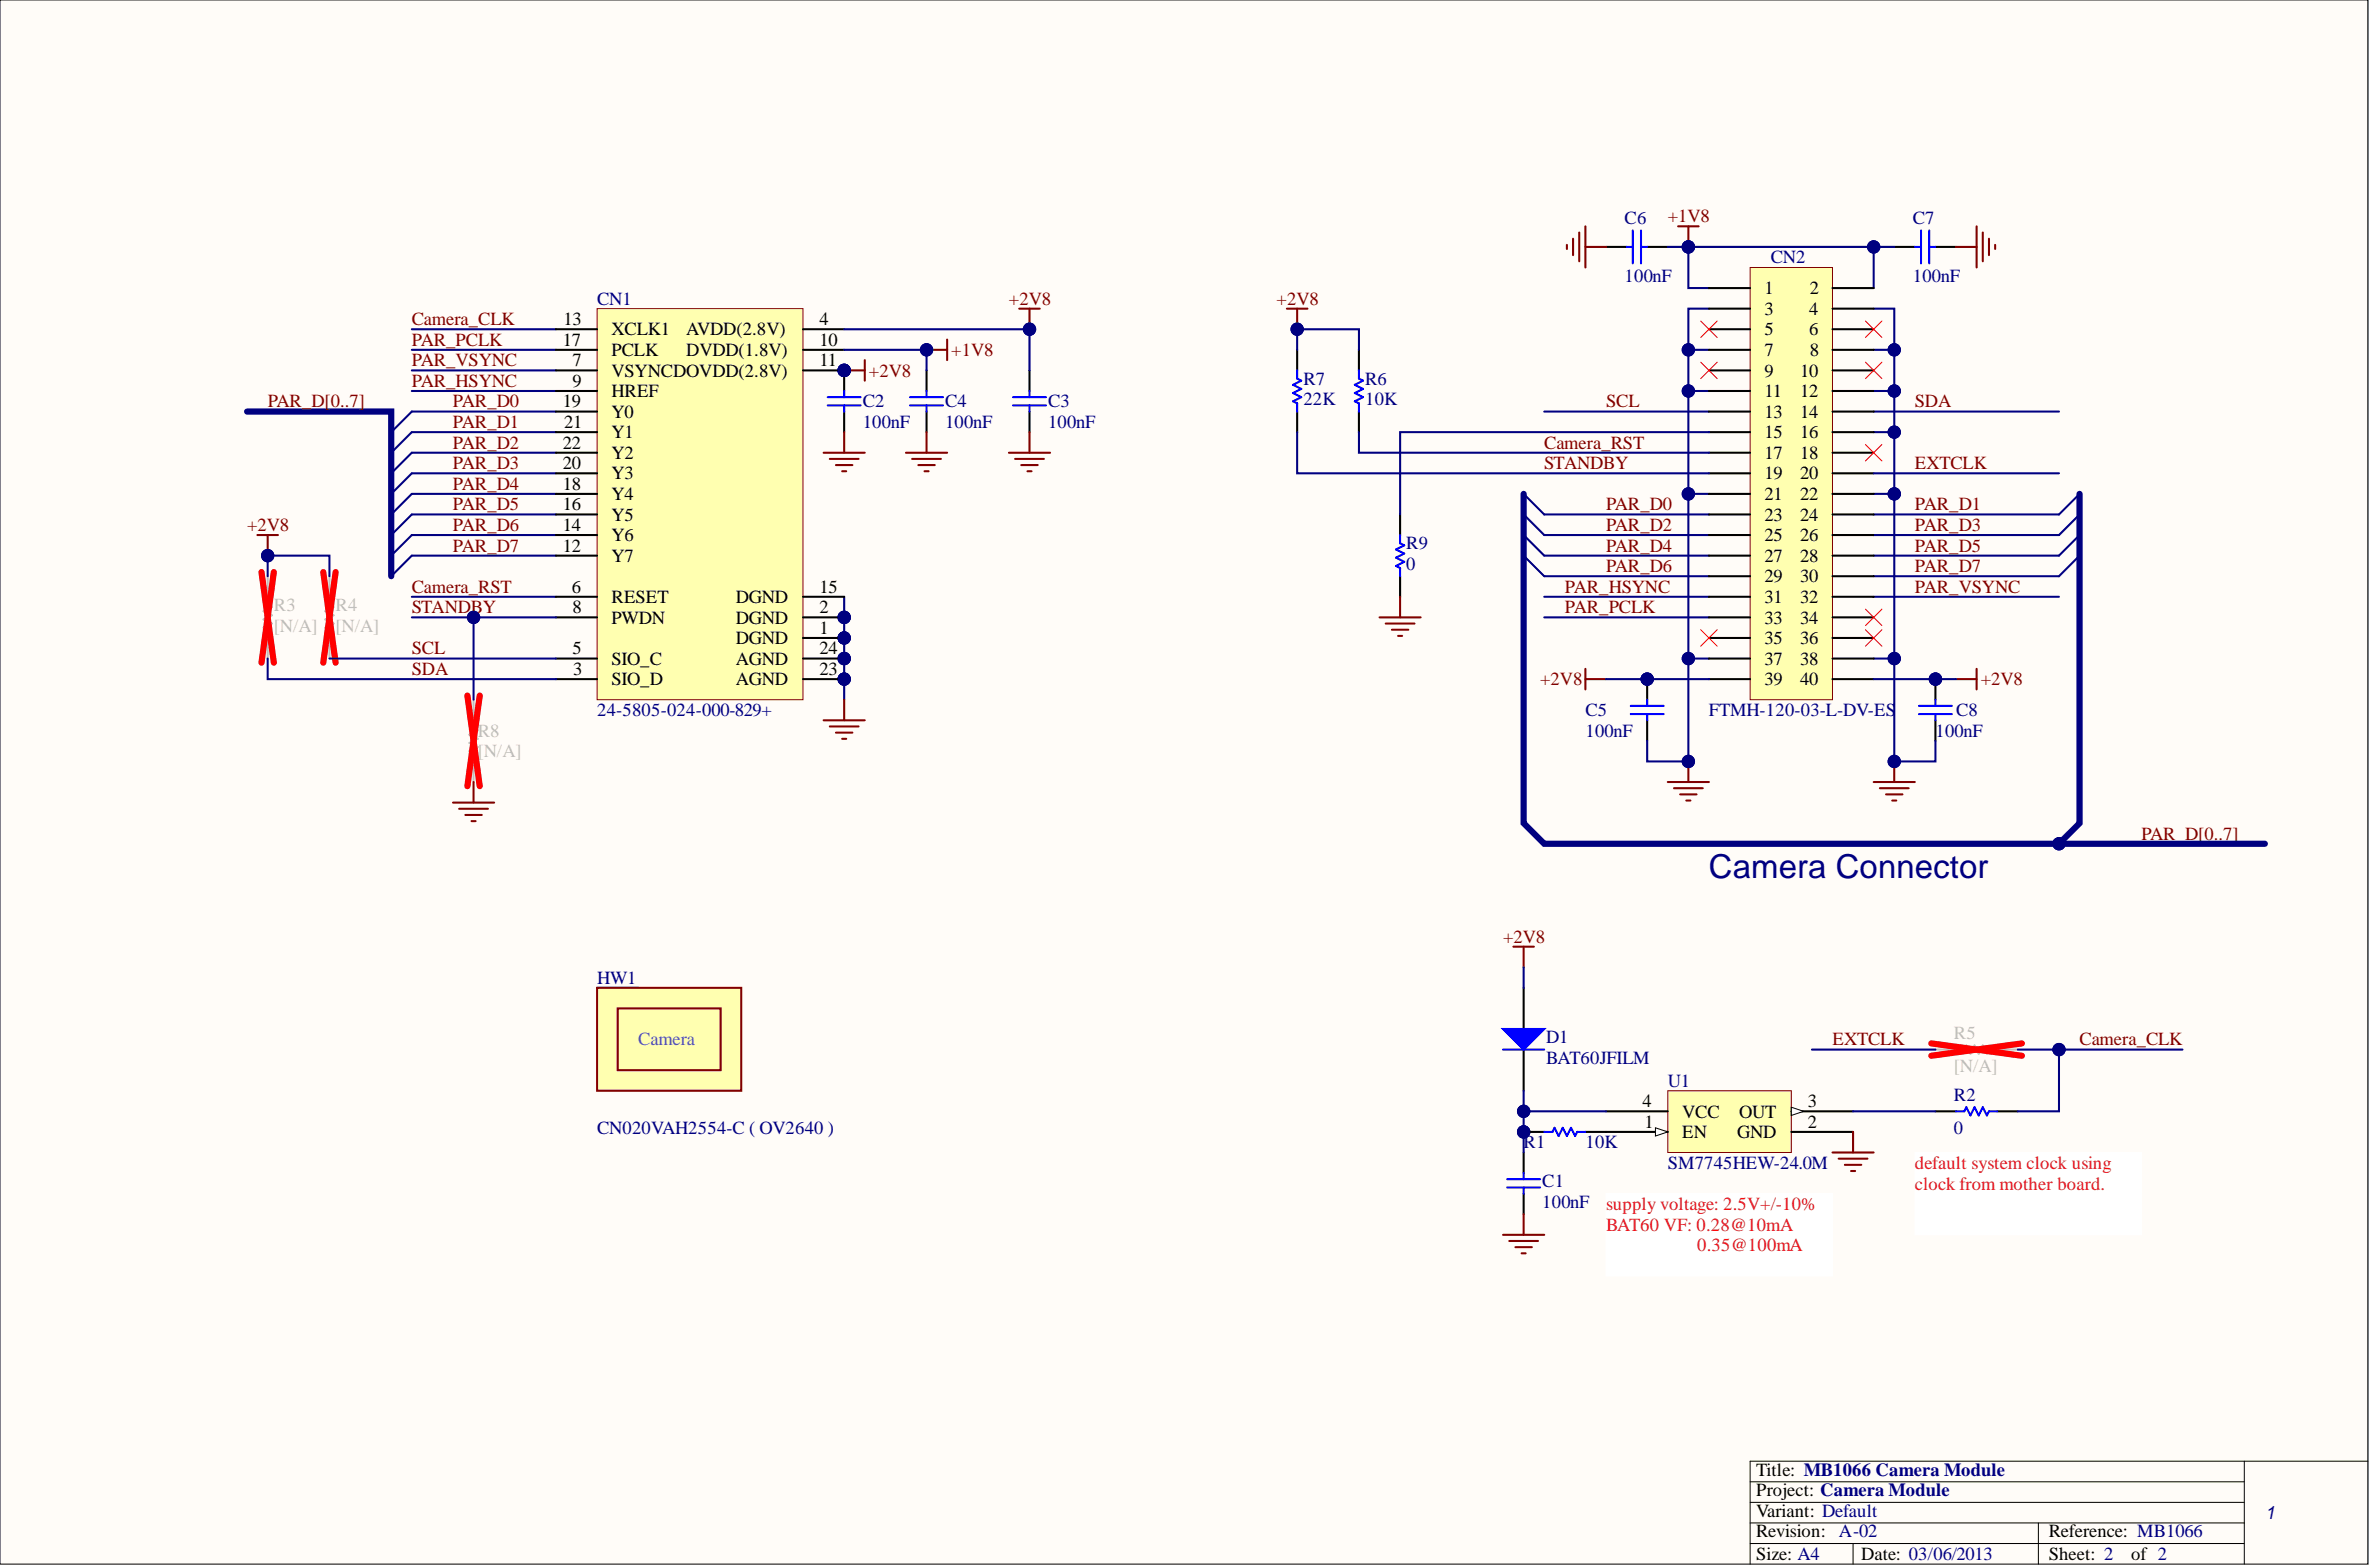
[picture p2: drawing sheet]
<svg xmlns="http://www.w3.org/2000/svg" width="292mm" height="193mm" viewBox="0 0 292 193" stroke-linecap="round" stroke-linejoin="round" font-family="sans-serif">
<defs><g id="words">
<text font-size="4.1" fill="#000080" x="210.5" y="108.1">Camera Connector</text>
<g font-size="2.3" fill="#000080">
<text x="200.1" y="27.6">C6</text>
<text x="235.7" y="27.6">C7</text>
<text x="200.1" y="34.7">100nF</text>
<text x="218.1" y="32.4">CN2</text>
<text x="235.7" y="34.7">100nF</text>
<text x="73.6" y="37.5">CN1</text>
<text x="160.6" y="47.4">R7</text>
<text x="168.2" y="47.4">R6</text>
<text x="106.3" y="50.2">C2</text>
<text x="106.3" y="52.7">100nF</text>
<text x="116.4" y="50.2">C4</text>
<text x="116.4" y="52.7">100nF</text>
<text x="129.1" y="50.2">C3</text>
<text x="129.1" y="52.7">100nF</text>
<text x="160.6" y="49.9">22K</text>
<text x="168.2" y="49.9">10K</text>
<text x="173.2" y="67.7">R9</text>
<text x="173.2" y="70.2">0</text>
<text x="73.6" y="88.2">24-5805-024-000-829+</text>
<text x="195.3" y="88.2">C5</text>
<text x="210.5" y="88.2">FTMH-120-03-L-DV-ES</text>
<text x="241" y="88.2">C8</text>
<text x="195.3" y="90.7">100nF</text>
<text x="238.4" y="90.7">100nF</text>
<text x="73.6" y="121.1">HW1</text>
<text x="190.5" y="128.5">D1</text>
<text x="190.5" y="131">BAT60JFILM</text>
<text x="205.5" y="133.8">U1</text>
<text x="240.7" y="135.6">R2</text>
<text x="73.6" y="139.6">CN020VAH2554-C ( OV2640 )</text>
<text x="187.7" y="141.4">R1</text>
<text x="195.3" y="141.4">10K</text>
<text x="205.5" y="144">SM7745HEW-24.0M</text>
<text x="240.7" y="139.6">0</text>
<text x="190" y="146.2">C1</text>
<text x="190" y="148.8">100nF</text>
<text x="279" y="187">1</text>
</g>
<g font-size="2.3" fill="#800000">
<text x="205.5" y="27.4">+1V8</text>
<text x="50.7" y="40">Camera_CLK</text>
<text x="124.3" y="37.5">+2V8</text>
<text x="157.3" y="37.5">+2V8</text>
<text x="50.7" y="47.6">PAR_HSYNC</text>
<text x="50.7" y="45.1">PAR_VSYNC</text>
<text x="50.7" y="42.6">PAR_PCLK</text>
<text x="107" y="46.4">+2V8</text>
<text x="117.2" y="43.8">+1V8</text>
<text x="33" y="50.2">PAR_D[0..7]</text>
<text x="55.8" y="50.2">PAR_D0</text>
<text x="55.8" y="52.7">PAR_D1</text>
<text x="197.9" y="50.2">SCL</text>
<text x="235.9" y="50.2">SDA</text>
<text x="55.8" y="55.2">PAR_D2</text>
<text x="55.8" y="57.8">PAR_D3</text>
<text x="190.2" y="55.2">Camera_RST</text>
<text x="190.2" y="57.8">STANDBY</text>
<text x="235.9" y="57.8">EXTCLK</text>
<text x="30.4" y="65.4">+2V8</text>
<text x="55.8" y="60.3">PAR_D4</text>
<text x="55.8" y="62.8">PAR_D5</text>
<text x="55.8" y="65.4">PAR_D6</text>
<text x="197.9" y="62.8">PAR_D0</text>
<text x="197.9" y="65.4">PAR_D2</text>
<text x="235.9" y="62.8">PAR_D1</text>
<text x="235.9" y="65.4">PAR_D3</text>
<text x="55.8" y="67.9">PAR_D7</text>
<text x="197.9" y="67.9">PAR_D4</text>
<text x="197.9" y="70.5">PAR_D6</text>
<text x="235.9" y="67.9">PAR_D5</text>
<text x="235.9" y="70.5">PAR_D7</text>
<text x="50.7" y="73">Camera_RST</text>
<text x="50.7" y="75.5">STANDBY</text>
<text x="192.8" y="73">PAR_HSYNC</text>
<text x="192.8" y="75.5">PAR_PCLK</text>
<text x="235.9" y="73">PAR_VSYNC</text>
<text x="50.7" y="80.6">SCL</text>
<text x="50.7" y="83.1">SDA</text>
<text x="189.7" y="84.4">+2V8</text>
<text x="244" y="84.4">+2V8</text>
<text x="263.8" y="103.4">PAR_D[0..7]</text>
<text x="185.2" y="116.1">+2V8</text>
<text x="225.8" y="128.7">EXTCLK</text>
<text x="256.2" y="128.7">Camera_CLK</text>
</g>
<g font-size="2.3">
<text x="69.4" y="40">13</text>
<text x="75.3" y="41.3">XCLK1</text>
<text x="84.6" y="41.3">AVDD(2.8V)</text>
<text x="101" y="40">4</text>
<text x="217.4" y="36.2">1</text>
<text x="217.4" y="38.8">3</text>
<text x="217.4" y="41.3">5</text>
<text x="222.9" y="38.8">4</text>
<text x="222.9" y="41.3">6</text>
<text x="223" y="36.2">2</text>
<text x="69.3" y="42.6">17</text>
<text x="70.5" y="45.1">7</text>
<text x="70.5" y="47.6">9</text>
<text x="75.3" y="46.4">VSYNCDOVDD(2.8V)</text>
<text x="75.3" y="43.8">PCLK</text>
<text x="84.6" y="43.8">DVDD(1.8V)</text>
<text x="101" y="42.6">10</text>
<text x="101" y="45.1">11</text>
<text x="217.4" y="43.8">7</text>
<text x="217.4" y="46.4">9</text>
<text x="221.8" y="46.4">10</text>
<text x="223" y="43.8">8</text>
<text x="69.3" y="50.2">19</text>
<text x="69.5" y="52.7">21</text>
<text x="75.3" y="48.9">HREF</text>
<text x="75.3" y="51.4">Y0</text>
<text x="75.3" y="54">Y1</text>
<text x="217.4" y="48.9">11</text>
<text x="217.4" y="51.4">13</text>
<text x="217.4" y="54">15</text>
<text x="221.8" y="48.9">12</text>
<text x="221.8" y="51.4">14</text>
<text x="221.8" y="54">16</text>
<text x="69.3" y="57.8">20</text>
<text x="69.3" y="55.2">22</text>
<text x="75.3" y="59">Y3</text>
<text x="75.3" y="56.5">Y2</text>
<text x="217.4" y="56.5">17</text>
<text x="217.4" y="59">19</text>
<text x="221.8" y="56.5">18</text>
<text x="221.8" y="59">20</text>
<text x="69.3" y="65.4">14</text>
<text x="69.3" y="62.8">16</text>
<text x="69.3" y="60.3">18</text>
<text x="75.3" y="64.1">Y5</text>
<text x="75.3" y="61.6">Y4</text>
<text x="217.4" y="61.6">21</text>
<text x="217.4" y="64.1">23</text>
<text x="221.8" y="61.6">22</text>
<text x="221.8" y="64.1">24</text>
<text x="69.3" y="67.9">12</text>
<text x="75.3" y="69.2">Y7</text>
<text x="75.3" y="66.6">Y6</text>
<text x="217.4" y="66.6">25</text>
<text x="217.4" y="69.2">27</text>
<text x="217.4" y="71.7">29</text>
<text x="221.8" y="66.6">26</text>
<text x="221.8" y="69.2">28</text>
<text x="221.8" y="71.7">30</text>
<text x="70.4" y="73">6</text>
<text x="70.5" y="75.5">8</text>
<text x="75.3" y="74.3">RESET</text>
<text x="75.3" y="76.8">PWDN</text>
<text x="90.6" y="76.8">DGND</text>
<text x="90.6" y="74.3">DGND</text>
<text x="101" y="75.5">2</text>
<text x="101" y="73">15</text>
<text x="217.4" y="74.3">31</text>
<text x="217.4" y="76.8">33</text>
<text x="221.8" y="74.3">32</text>
<text x="221.8" y="76.8">34</text>
<text x="70.5" y="80.6">5</text>
<text x="70.6" y="83.1">3</text>
<text x="75.3" y="81.9">SIO_C</text>
<text x="90.6" y="79.3">DGND</text>
<text x="90.6" y="81.9">AGND</text>
<text x="101" y="78.1">1</text>
<text x="101" y="83.1">23</text>
<text x="101" y="80.6">24</text>
<text x="217.4" y="79.3">35</text>
<text x="217.4" y="81.9">37</text>
<text x="221.8" y="79.3">36</text>
<text x="221.8" y="81.9">38</text>
<text x="75.3" y="84.4">SIO_D</text>
<text x="90.6" y="84.4">AGND</text>
<text x="217.4" y="84.4">39</text>
<text x="221.8" y="84.4">40</text>
<text x="202.3" y="136.3">4</text>
<text x="207.2" y="137.6">VCC</text>
<text x="214.3" y="137.6">OUT</text>
<text x="222.7" y="136.3">3</text>
<text x="202.6" y="138.9">1</text>
<text x="207.2" y="140.1">EN</text>
<text x="214" y="140.1">GND</text>
<text x="222.7" y="138.9">2</text>
<text x="216.4" y="181.7">Title: MB1066 Camera Module</text>
<text x="216.4" y="184.3">Project: Camera Module</text>
<text x="216.4" y="189.3">Revision: A-02</text>
<text x="216.4" y="186.8">Variant: Default</text>
<text x="252.4" y="189.3">Reference: MB1066</text>
<text x="216.4" y="192.1">Size: A4</text>
<text x="229.3" y="192.1">Date: 03/06/2013</text>
<text x="252.4" y="192.1">Sheet: 2</text>
<text x="262.5" y="192.1">of 2</text>
</g>
<g font-size="2.3" fill="#bfbebc">
<text x="33.7" y="75.3">R3</text>
<text x="33.7" y="77.8">[N/A]</text>
<text x="41.3" y="75.3">R4</text>
<text x="41.3" y="77.8">[N/A]</text>
<text x="58.8" y="90.7">R8</text>
<text x="58.8" y="93.3">[N/A]</text>
<text x="240.7" y="128">R5</text>
<text x="240.7" y="132">[N/A]</text>
</g>
<text font-size="2.3" fill="#009cca" x="78.6" y="128.7">Camera</text>
<g font-size="2.3" fill="#ee0e22">
<text x="235.9" y="144">default system clock using</text>
<text x="197.9" y="149">supply voltage: 2.5V+/-10%</text>
<text x="235.9" y="146.5">clock from mother board.</text>
<text x="197.9" y="151.6">BAT60 VF: 0.28@10mA</text>
<text x="209.1" y="154.1">0.35@100mA</text>
</g>
</g></defs>
<path d="M0 0h291.7v192.6h-291.7z" fill-rule="evenodd" fill="#fffcf8"/>
<path d="M0 0h291.7v192.6h-291.7z" fill="none" stroke="#000" stroke-width=".12"/>
<path d="M0 0h291.7v192.6h-291.7z" fill-rule="evenodd" fill="#fffcf8"/>
<path d="M0 0h291.7v192.6h-291.7zM276.5 179.9v12.7M291.7 179.9h-76.1v12.7M215.6 182.5h60.9M215.6 185h60.9M215.6 190.1h60.9M215.6 187.5h60.9M228.3 190.1v2.5M251.1 187.5v5.1" fill="none" stroke="#000" stroke-width=".12"/>
<path d="M208 48.1h2.5" fill="none" stroke="#000080" stroke-width=".25"/>
<circle cx="208" cy="48.1" r=".76" fill="#000080"/>
<circle cx="208" cy="48.1" r=".76" fill="none" stroke="#000080" stroke-width=".12"/>
<path d="M208 60.8h2.5" fill="none" stroke="#000080" stroke-width=".25"/>
<circle cx="208" cy="60.8" r=".76" fill="#000080"/>
<circle cx="208" cy="60.8" r=".76" fill="none" stroke="#000080" stroke-width=".12"/>
<path d="M208 81.1h2.5" fill="none" stroke="#000080" stroke-width=".25"/>
<circle cx="208" cy="81.1" r=".76" fill="#000080"/>
<circle cx="208" cy="81.1" r=".76" fill="none" stroke="#000080" stroke-width=".12"/>
<path d="M195.3 82.4v2.5M195.3 83.6h2.6M230.8 96.3h5.1M231.6 97.1h3.5M232.4 97.8h2M233.1 98.6h.5M233.4 93.8v2.5" fill="none" stroke="#800000" stroke-width=".25"/>
<path d="M230.8 63.4h22.9M230.8 65.9h22.9M230.8 68.4h22.9M230.8 71h22.9M230.8 73.5h22.9" fill="none" stroke="#000080" stroke-width=".25"/>
<circle cx="233.4" cy="93.8" r=".76" fill="#000080"/>
<circle cx="233.4" cy="93.8" r=".76" fill="none" stroke="#000080" stroke-width=".12"/>
<path d="M230.8 43.1h2.6" fill="none" stroke="#000080" stroke-width=".25"/>
<circle cx="233.4" cy="43.1" r=".76" fill="#000080"/>
<circle cx="233.4" cy="43.1" r=".76" fill="none" stroke="#000080" stroke-width=".12"/>
<path d="M230.8 48.1h2.6" fill="none" stroke="#000080" stroke-width=".25"/>
<circle cx="233.4" cy="48.1" r=".76" fill="#000080"/>
<circle cx="233.4" cy="48.1" r=".76" fill="none" stroke="#000080" stroke-width=".12"/>
<path d="M230.8 53.2h2.6" fill="none" stroke="#000080" stroke-width=".25"/>
<circle cx="233.4" cy="53.2" r=".76" fill="#000080"/>
<circle cx="233.4" cy="53.2" r=".76" fill="none" stroke="#000080" stroke-width=".12"/>
<path d="M230.8 60.8h2.6" fill="none" stroke="#000080" stroke-width=".25"/>
<circle cx="233.4" cy="60.8" r=".76" fill="#000080"/>
<circle cx="233.4" cy="60.8" r=".76" fill="none" stroke="#000080" stroke-width=".12"/>
<path d="M230.8 81.1h2.6" fill="none" stroke="#000080" stroke-width=".25"/>
<circle cx="233.4" cy="81.1" r=".76" fill="#000080"/>
<circle cx="233.4" cy="81.1" r=".76" fill="none" stroke="#000080" stroke-width=".12"/>
<path d="M241 83.6h2.5M243.5 82.4v2.5" fill="none" stroke="#800000" stroke-width=".25"/>
<path d="M187.7 60.8l2.5 2.6M187.7 63.4l2.5 2.5M187.7 65.9l2.5 2.5M187.7 68.4l2.5 2.6" fill="none" stroke="#000080" stroke-width=".25"/>
<circle cx="202.9" cy="83.6" r=".76" fill="#000080"/>
<circle cx="202.9" cy="83.6" r=".76" fill="none" stroke="#000080" stroke-width=".12"/>
<path d="M202.9 83.6v2.6" fill="none" stroke="#000" stroke-width=".25"/>
<circle cx="202.9" cy="83.6" r=".76" fill="#000080"/>
<circle cx="202.9" cy="83.6" r=".76" fill="none" stroke="#000080" stroke-width=".12"/>
<path d="M202.9 88.7v2.5" fill="none" stroke="#000" stroke-width=".25"/>
<path d="M200.9 87.9h4.1M200.9 86.9h4.1M202.9 86.2v.7M202.9 87.9v.8" fill="none" stroke="#00f" stroke-width=".25"/>
<circle cx="238.4" cy="83.6" r=".76" fill="#000080"/>
<circle cx="238.4" cy="83.6" r=".76" fill="none" stroke="#000080" stroke-width=".12"/>
<path d="M238.4 83.6v2.6" fill="none" stroke="#000" stroke-width=".25"/>
<circle cx="238.4" cy="83.6" r=".76" fill="#000080"/>
<circle cx="238.4" cy="83.6" r=".76" fill="none" stroke="#000080" stroke-width=".12"/>
<path d="M238.4 88.7v2.5" fill="none" stroke="#000" stroke-width=".25"/>
<path d="M236.4 87.9h4.1M236.4 86.9h4.1M238.4 86.2v.7M238.4 87.9v.8" fill="none" stroke="#00f" stroke-width=".25"/>
<path d="M210.5 38h-2.5v55.8h-5.1v-2.6" fill="none" stroke="#000080" stroke-width=".25"/>
<circle cx="208" cy="93.8" r=".76" fill="#000080"/>
<circle cx="208" cy="93.8" r=".76" fill="none" stroke="#000080" stroke-width=".12"/>
<circle cx="208" cy="81.1" r=".76" fill="#000080"/>
<circle cx="208" cy="81.1" r=".76" fill="none" stroke="#000080" stroke-width=".12"/>
<circle cx="208" cy="60.8" r=".76" fill="#000080"/>
<circle cx="208" cy="60.8" r=".76" fill="none" stroke="#000080" stroke-width=".12"/>
<circle cx="208" cy="48.1" r=".76" fill="#000080"/>
<circle cx="208" cy="48.1" r=".76" fill="none" stroke="#000080" stroke-width=".12"/>
<circle cx="208" cy="43.1" r=".76" fill="#000080"/>
<circle cx="208" cy="43.1" r=".76" fill="none" stroke="#000080" stroke-width=".12"/>
<path d="M230.8 38h2.6v55.8h5v-2.6" fill="none" stroke="#000080" stroke-width=".25"/>
<circle cx="233.4" cy="93.8" r=".76" fill="#000080"/>
<circle cx="233.4" cy="93.8" r=".76" fill="none" stroke="#000080" stroke-width=".12"/>
<circle cx="233.4" cy="81.1" r=".76" fill="#000080"/>
<circle cx="233.4" cy="81.1" r=".76" fill="none" stroke="#000080" stroke-width=".12"/>
<circle cx="233.4" cy="60.8" r=".76" fill="#000080"/>
<circle cx="233.4" cy="60.8" r=".76" fill="none" stroke="#000080" stroke-width=".12"/>
<circle cx="233.4" cy="53.2" r=".76" fill="#000080"/>
<circle cx="233.4" cy="53.2" r=".76" fill="none" stroke="#000080" stroke-width=".12"/>
<circle cx="233.4" cy="48.1" r=".76" fill="#000080"/>
<circle cx="233.4" cy="48.1" r=".76" fill="none" stroke="#000080" stroke-width=".12"/>
<circle cx="233.4" cy="43.1" r=".76" fill="#000080"/>
<circle cx="233.4" cy="43.1" r=".76" fill="none" stroke="#000080" stroke-width=".12"/>
<path d="M197.9 30.4h2.5M202.9 30.4h2.6M233.4 30.4h2.5M238.4 30.4h2.6" fill="none" stroke="#000" stroke-width=".25"/>
<path d="M200.4 30.4h.8M201.2 28.4v4M202.2 28.4v4M202.2 30.4h.7M235.9 30.4h.8M236.7 28.4v4M237.7 30.4h.7M237.7 28.4v4" fill="none" stroke="#00f" stroke-width=".25"/>
<path d="M193 30.2v.5M193.8 29.4v2M194.6 28.6v3.6M195.3 30.4h2.6M195.3 27.9v5M241 30.4h2.5M243.5 27.9v5M244.3 28.6v3.6M245 29.4v2M245.8 30.2v.5" fill="none" stroke="#800000" stroke-width=".25"/>
<path d="M205.5 30.4h2.5" fill="none" stroke="#000080" stroke-width=".25"/>
<circle cx="208" cy="30.4" r=".76" fill="#000080"/>
<circle cx="208" cy="30.4" r=".76" fill="none" stroke="#000080" stroke-width=".12"/>
<path d="M230.8 30.4h2.6" fill="none" stroke="#000080" stroke-width=".25"/>
<circle cx="230.8" cy="30.4" r=".76" fill="#000080"/>
<circle cx="230.8" cy="30.4" r=".76" fill="none" stroke="#000080" stroke-width=".12"/>
<path d="M206.7 27.9h2.6M208 27.9v2.5" fill="none" stroke="#800000" stroke-width=".25"/>
<circle cx="208" cy="30.4" r=".76" fill="#000080"/>
<circle cx="208" cy="30.4" r=".76" fill="none" stroke="#000080" stroke-width=".12"/>
<path d="M210.5 35.5h-2.5v-5.1h22.8v5.1" fill="none" stroke="#000080" stroke-width=".25"/>
<circle cx="208" cy="30.4" r=".76" fill="#000080"/>
<circle cx="208" cy="30.4" r=".76" fill="none" stroke="#000080" stroke-width=".12"/>
<circle cx="230.8" cy="30.4" r=".76" fill="#000080"/>
<circle cx="230.8" cy="30.4" r=".76" fill="none" stroke="#000080" stroke-width=".12"/>
<path d="M190.2 50.7h20.3M230.8 50.7h22.9M190.2 63.4h20.3M190.2 65.9h20.3M190.2 68.4h20.3M190.2 71h20.3M190.2 73.5h20.3M190.2 76h20.3" fill="none" stroke="#000080" stroke-width=".25"/>
<path d="M205.5 96.3h5M206.2 97.1h3.6M207 97.8h2M207.7 98.6h.6M208 93.8v2.5" fill="none" stroke="#800000" stroke-width=".25"/>
<circle cx="208" cy="93.8" r=".76" fill="#000080"/>
<circle cx="208" cy="93.8" r=".76" fill="none" stroke="#000080" stroke-width=".12"/>
<path d="M208 43.1h2.5" fill="none" stroke="#000080" stroke-width=".25"/>
<circle cx="208" cy="43.1" r=".76" fill="#000080"/>
<circle cx="208" cy="43.1" r=".76" fill="none" stroke="#000080" stroke-width=".12"/>
<path d="M215.6 32.9h10.2v53.3h-10.2z" fill-rule="evenodd" fill="#ffffb0"/>
<path d="M215.6 32.9h10.2v53.3h-10.2z" fill="none" stroke="#800000" stroke-width=".12"/>
<g fill="none" stroke="#000" stroke-width=".25">
<path d="M210.5 35.5h5.1M210.5 38h5.1M225.8 35.5h5M225.8 38h5M210.5 40.5h5.1M210.5 43.1h5.1M210.5 45.6h5.1M210.5 48.1h5.1M210.5 50.7h5.1M210.5 53.2h5.1M210.5 55.8h5.1M210.5 58.3h5.1"/>
<path d="M225.8 40.5h5M225.8 43.1h5M225.8 45.6h5M225.8 48.1h5M225.8 50.7h5M225.8 53.2h5M225.8 55.8h5M225.8 58.3h5M210.5 60.8h5.1M210.5 63.4h5.1M210.5 65.9h5.1M210.5 68.4h5.1"/>
<path d="M210.5 71h5.1M210.5 73.5h5.1M210.5 76h5.1M210.5 78.6h5.1M225.8 60.8h5M225.8 63.4h5M225.8 65.9h5M225.8 68.4h5M225.8 71h5M225.8 73.5h5M225.8 76h5M225.8 78.6h5"/>
<path d="M210.5 81.1h5.1M210.5 83.6h5.1M225.8 81.1h5M225.8 83.6h5"/>
</g>
<path d="M256.2 60.8l-2.5 2.6M256.2 63.4l-2.5 2.5M256.2 65.9l-2.5 2.5M256.2 68.4l-2.5 2.6M197.9 83.6h12.6" fill="none" stroke="#000080" stroke-width=".25"/>
<circle cx="202.9" cy="83.6" r=".76" fill="#000080"/>
<circle cx="202.9" cy="83.6" r=".76" fill="none" stroke="#000080" stroke-width=".12"/>
<path d="M230.8 83.6h10.2" fill="none" stroke="#000080" stroke-width=".25"/>
<circle cx="238.4" cy="83.6" r=".76" fill="#000080"/>
<circle cx="238.4" cy="83.6" r=".76" fill="none" stroke="#000080" stroke-width=".12"/>
<g fill="none" stroke="#f00" stroke-width=".12">
<path d="M209.5 39.5l2.1 2.1M211.6 39.5l-2.1 2.1M229.8 39.5l2 2.1M231.8 39.5l-2 2.1M209.5 44.6l2.1 2M211.6 44.6l-2.1 2M229.8 44.6l2 2M229.8 54.7l2 2.1M231.8 44.6l-2 2M231.8 54.7l-2 2.1M229.8 75l2 2M229.8 77.5l2 2.1"/>
<path d="M231.8 75l-2 2M231.8 77.5l-2 2.1"/>
</g>
<path d="M230.8 58.3h22.9" fill="none" stroke="#000080" stroke-width=".25"/>
<path d="M205.5 134.3h15.2v7.6h-15.2z" fill-rule="evenodd" fill="#ffffb0"/>
<path d="M205.5 134.3h15.2v7.6h-15.2z" fill="none" stroke="#800000" stroke-width=".12"/>
<path d="M197.9 139.4h7.6" fill="none" stroke="#000" stroke-width=".25"/>
<path d="M203.9 138.9l1.6 .5-1.6 .5z" fill="#f8fcff"/>
<path d="M203.9 138.9l1.6 .5-1.6 .5z" fill="none" stroke="#000" stroke-width=".12"/>
<path d="M220.7 139.4h7.6M220.7 136.9h7.6" fill="none" stroke="#000" stroke-width=".25"/>
<path d="M220.7 136.3l1.5 .6-1.5 .5z" fill="#f8fcff"/>
<path d="M220.7 136.3l1.5 .6-1.5 .5z" fill="none" stroke="#000" stroke-width=".12"/>
<path d="M197.9 136.9h7.6" fill="none" stroke="#000" stroke-width=".25"/>
<path d="M186.4 116.6h2.6M187.7 116.6v2.5" fill="none" stroke="#800000" stroke-width=".25"/>
<circle cx="187.7" cy="139.4" r=".76" fill="#000080"/>
<circle cx="187.7" cy="139.4" r=".76" fill="none" stroke="#000080" stroke-width=".12"/>
<path d="M187.7 139.4h2.5M195.3 139.4h2.6" fill="none" stroke="#000" stroke-width=".25"/>
<circle cx="187.7" cy="139.4" r=".76" fill="#000080"/>
<circle cx="187.7" cy="139.4" r=".76" fill="none" stroke="#000080" stroke-width=".12"/>
<path d="M167.4 45.6v1l.5 .3-1 .5 1 .5-1 .5 1 .5-1 .5 .5 .3v1M190.2 139.4h1.1l.2-.5 .5 1 .5-1 .5 1 .5-1 .6 1 .2-.5h1" fill="none" stroke="#00f" stroke-width=".25"/>
<path d="M228.3 139.4v2.5M225.8 141.9h5M226.5 142.7h3.6M227.3 143.4h2M228 144.2h.5" fill="none" stroke="#800000" stroke-width=".25"/>
<path d="M167.4 43.1v2.5M167.4 50.7v2.5" fill="none" stroke="#000" stroke-width=".25"/>
<path d="M187.7 60.8v40.6l2.5 2.5h63.5l2.5-2.5v-40.6" fill="none" stroke="#000080" stroke-width=".76"/>
<circle cx="253.7" cy="103.9" r=".76" fill="#000080"/>
<circle cx="253.7" cy="103.9" r=".76" fill="none" stroke="#000080" stroke-width=".12"/>
<path d="M253.7 103.9h25.3" fill="none" stroke="#000080" stroke-width=".76"/>
<circle cx="253.7" cy="103.9" r=".76" fill="#000080"/>
<circle cx="253.7" cy="103.9" r=".76" fill="none" stroke="#000080" stroke-width=".12"/>
<path d="M159.8 43.1v2.5M159.8 50.7v2.5" fill="none" stroke="#000" stroke-width=".25"/>
<path d="M159.8 45.6v1l.5 .3-1 .5 1 .5-1 .5 1 .5-1 .5 .5 .3v1" fill="none" stroke="#00f" stroke-width=".25"/>
<path d="M159.8 53.2v5.1h50.7M159.8 43.1v-2.6h7.6v2.6M167.4 53.2v2.6h43.1" fill="none" stroke="#000080" stroke-width=".25"/>
<circle cx="159.8" cy="40.5" r=".76" fill="#000080"/>
<circle cx="159.8" cy="40.5" r=".76" fill="none" stroke="#000080" stroke-width=".12"/>
<path d="M158.5 38h2.6M159.8 38v2.5" fill="none" stroke="#800000" stroke-width=".25"/>
<circle cx="159.8" cy="40.5" r=".76" fill="#000080"/>
<circle cx="159.8" cy="40.5" r=".76" fill="none" stroke="#000080" stroke-width=".12"/>
<path d="M238.4 129.3h3.6l.2-.6 .6 1.1 .5-1.1 .5 1.1 .5-1.1 .5 1.1 .2-.5h3.6" fill="none" stroke="#bfbebc" stroke-width=".25"/>
<path d="M237.9 128.5l11.2 1.5M249.1 128.5l-11.2 1.5" fill="none" stroke="#f00" stroke-width=".76"/>
<path d="M238.4 136.9h2.6M246.1 136.9h2.5" fill="none" stroke="#000" stroke-width=".25"/>
<path d="M241 136.9h1l.2-.6 .6 1.1 .5-1.1 .5 1.1 .5-1.1 .5 1.1 .2-.5h1.1" fill="none" stroke="#00f" stroke-width=".25"/>
<path d="M223.2 129.3h15.2M228.3 136.9h10.1M248.6 129.3h5.1v7.6h-5.1" fill="none" stroke="#000080" stroke-width=".25"/>
<circle cx="253.7" cy="129.3" r=".76" fill="#000080"/>
<circle cx="253.7" cy="129.3" r=".76" fill="none" stroke="#000080" stroke-width=".12"/>
<path d="M253.7 129.3h15.2" fill="none" stroke="#000080" stroke-width=".25"/>
<circle cx="253.7" cy="129.3" r=".76" fill="#000080"/>
<circle cx="253.7" cy="129.3" r=".76" fill="none" stroke="#000080" stroke-width=".12"/>
<path d="M114.1 45.6v2.5M114.1 50.7v2.5M126.8 45.6v2.5M126.8 50.7v2.5" fill="none" stroke="#000" stroke-width=".25"/>
<path d="M112.1 49.9h4.1M112.1 48.9h4.1M114.1 48.1v.8M114.1 49.9v.8M124.8 49.9h4.1M124.8 48.9h4.1M126.8 48.1v.8M126.8 49.9v.8" fill="none" stroke="#00f" stroke-width=".25"/>
<circle cx="104" cy="45.6" r=".76" fill="#000080"/>
<circle cx="104" cy="45.6" r=".76" fill="none" stroke="#000080" stroke-width=".12"/>
<path d="M104 45.6v2.5" fill="none" stroke="#000" stroke-width=".25"/>
<circle cx="104" cy="45.6" r=".76" fill="#000080"/>
<circle cx="104" cy="45.6" r=".76" fill="none" stroke="#000080" stroke-width=".12"/>
<path d="M104 50.7v2.5M172.5 63.4v2.5M172.5 71v2.5M187.7 121.6v5.1M187.7 129.3v5" fill="none" stroke="#000" stroke-width=".25"/>
<path d="M102 49.9h4M102 48.9h4M104 48.1v.8M104 49.9v.8M172.5 65.9v1l.5 .3-1 .5 1 .5-1 .5 1 .5-1 .5 .5 .2v1.1" fill="none" stroke="#00f" stroke-width=".25"/>
<path d="M209.5 77.5l2.1 2.1M211.6 77.5l-2.1 2.1" fill="none" stroke="#f00" stroke-width=".12"/>
<path d="M210.5 53.2h-38v10.2" fill="none" stroke="#000080" stroke-width=".25"/>
<path d="M170 76h5M170.7 76.8h3.6M171.5 77.5h2M172.2 78.3h.5M172.5 73.5v2.5" fill="none" stroke="#800000" stroke-width=".25"/>
<path d="M185.2 126.7h5l-2.5 2.6z" fill="#00f"/>
<path d="M185.2 126.7h5l-2.5 2.6zM185.2 129.3h5" fill="none" stroke="#00f" stroke-width=".25"/>
<path d="M187.7 119.1v2.5M187.7 134.3v2.6" fill="none" stroke="#000080" stroke-width=".25"/>
<circle cx="187.7" cy="136.9" r=".76" fill="#000080"/>
<circle cx="187.7" cy="136.9" r=".76" fill="none" stroke="#000080" stroke-width=".12"/>
<path d="M197.9 147h27.9v10.1h-27.9z" fill-rule="evenodd" fill="#fff"/>
<path d="M197.9 147h27.9v10.1h-27.9z" fill="none" stroke="#fff" stroke-width=".12"/>
<g fill="none" stroke="#000080" stroke-width=".25">
<path d="M50.7 40.5h17.8M50.7 43.1h17.8M50.7 45.6h17.8M50.7 48.1h17.8M68.5 50.7h-17.8l-2.5 2.5M68.5 53.2h-17.8l-2.5 2.6M68.5 55.8h-17.8l-2.5 2.5M68.5 58.3h-17.8l-2.5 2.5M50.7 73.5h17.8M68.5 63.4h-17.8l-2.5 2.5M68.5 60.8h-17.8l-2.5 2.6M68.5 65.9h-17.8l-2.5 2.5"/>
<path d="M68.5 68.4h-17.8l-2.5 2.6"/>
</g>
<path d="M30.4 50.7h17.8v20.3" fill="none" stroke="#000080" stroke-width=".76"/>
<path d="M104 45.6h2.5M106.5 44.3v2.6" fill="none" stroke="#800000" stroke-width=".25"/>
<circle cx="104" cy="45.6" r=".76" fill="#000080"/>
<circle cx="104" cy="45.6" r=".76" fill="none" stroke="#000080" stroke-width=".12"/>
<path d="M104 73.5v12.7" fill="none" stroke="#000080" stroke-width=".25"/>
<circle cx="104" cy="76" r=".76" fill="#000080"/>
<circle cx="104" cy="76" r=".76" fill="none" stroke="#000080" stroke-width=".12"/>
<circle cx="104" cy="78.6" r=".76" fill="#000080"/>
<circle cx="104" cy="78.6" r=".76" fill="none" stroke="#000080" stroke-width=".12"/>
<circle cx="104" cy="81.1" r=".76" fill="#000080"/>
<circle cx="104" cy="81.1" r=".76" fill="none" stroke="#000080" stroke-width=".12"/>
<circle cx="104" cy="83.6" r=".76" fill="#000080"/>
<circle cx="104" cy="83.6" r=".76" fill="none" stroke="#000080" stroke-width=".12"/>
<g fill="none" stroke="#800000" stroke-width=".25">
<path d="M101.5 55.8h5M102.2 56.5h3.6M103 57.3h2M103.7 58h.6M104 53.2v2.6M124.3 55.8h5.1M125.1 56.5h3.5M125.8 57.3h2M126.6 58h.5M126.8 53.2v2.6M101.5 88.7h5M102.2 89.5h3.6"/>
<path d="M103 90.2h2M103.7 91h.6M104 86.2v2.5"/>
</g>
<circle cx="104" cy="78.6" r=".76" fill="#000080"/>
<circle cx="104" cy="78.6" r=".76" fill="none" stroke="#000080" stroke-width=".12"/>
<circle cx="104" cy="76" r=".76" fill="#000080"/>
<circle cx="104" cy="76" r=".76" fill="none" stroke="#000080" stroke-width=".12"/>
<circle cx="104" cy="45.6" r=".76" fill="#000080"/>
<circle cx="104" cy="45.6" r=".76" fill="none" stroke="#000080" stroke-width=".12"/>
<circle cx="104" cy="83.6" r=".76" fill="#000080"/>
<circle cx="104" cy="83.6" r=".76" fill="none" stroke="#000080" stroke-width=".12"/>
<circle cx="104" cy="81.1" r=".76" fill="#000080"/>
<circle cx="104" cy="81.1" r=".76" fill="none" stroke="#000080" stroke-width=".12"/>
<path d="M73.6 38h25.3v48.2h-25.3z" fill-rule="evenodd" fill="#ffffb0"/>
<path d="M73.6 38h25.3v48.2h-25.3z" fill="none" stroke="#800000" stroke-width=".12"/>
<path d="M98.9 78.6h5.1" fill="none" stroke="#000" stroke-width=".25"/>
<circle cx="104" cy="78.6" r=".76" fill="#000080"/>
<circle cx="104" cy="78.6" r=".76" fill="none" stroke="#000080" stroke-width=".12"/>
<path d="M98.9 76h5.1" fill="none" stroke="#000" stroke-width=".25"/>
<circle cx="104" cy="76" r=".76" fill="#000080"/>
<circle cx="104" cy="76" r=".76" fill="none" stroke="#000080" stroke-width=".12"/>
<path d="M68.5 45.6h5.1M68.5 48.1h5.1M98.9 40.5h5.1M98.9 45.6h5.1M98.9 43.1h5.1M68.5 73.5h5.1M68.5 76h5.1M68.5 83.6h5.1M68.5 81.1h5.1" fill="none" stroke="#000" stroke-width=".25"/>
<circle cx="104" cy="45.6" r=".76" fill="#000080"/>
<circle cx="104" cy="45.6" r=".76" fill="none" stroke="#000080" stroke-width=".12"/>
<path d="M68.5 40.5h5.1M68.5 43.1h5.1M68.5 50.7h5.1M68.5 58.3h5.1M68.5 53.2h5.1M68.5 55.8h5.1M68.5 68.4h5.1M68.5 65.9h5.1M68.5 63.4h5.1M68.5 60.8h5.1M98.9 73.5h5.1M98.9 83.6h5.1" fill="none" stroke="#000" stroke-width=".25"/>
<circle cx="104" cy="83.6" r=".76" fill="#000080"/>
<circle cx="104" cy="83.6" r=".76" fill="none" stroke="#000080" stroke-width=".12"/>
<path d="M98.9 81.1h5.1" fill="none" stroke="#000" stroke-width=".25"/>
<circle cx="104" cy="81.1" r=".76" fill="#000080"/>
<circle cx="104" cy="81.1" r=".76" fill="none" stroke="#000080" stroke-width=".12"/>
<path d="M114.1 43.1h2.6M116.7 41.8v2.5" fill="none" stroke="#800000" stroke-width=".25"/>
<circle cx="114.1" cy="43.1" r=".76" fill="#000080"/>
<circle cx="114.1" cy="43.1" r=".76" fill="none" stroke="#000080" stroke-width=".12"/>
<path d="M104 43.1h10.1v2.5" fill="none" stroke="#000080" stroke-width=".25"/>
<circle cx="114.1" cy="43.1" r=".76" fill="#000080"/>
<circle cx="114.1" cy="43.1" r=".76" fill="none" stroke="#000080" stroke-width=".12"/>
<path d="M125.6 38h2.5M126.8 38v2.5M111.6 55.8h5.1M112.4 56.5h3.5M113.1 57.3h2.1M113.9 58h.5M114.1 53.2v2.6" fill="none" stroke="#800000" stroke-width=".25"/>
<circle cx="126.8" cy="40.5" r=".76" fill="#000080"/>
<circle cx="126.8" cy="40.5" r=".76" fill="none" stroke="#000080" stroke-width=".12"/>
<path d="M104 40.5h22.8v5.1" fill="none" stroke="#000080" stroke-width=".25"/>
<circle cx="126.8" cy="40.5" r=".76" fill="#000080"/>
<circle cx="126.8" cy="40.5" r=".76" fill="none" stroke="#000080" stroke-width=".12"/>
<path d="M58.3 86.2v3.5l.5 .3-1 .5 1 .5-1 .5 1 .5-1 .5 .5 .3v3.5" fill="none" stroke="#bfbebc" stroke-width=".25"/>
<path d="M57.6 85.7l1.5 11.1M59.1 85.7l-1.5 11.1" fill="none" stroke="#f00" stroke-width=".76"/>
<path d="M55.8 98.8h5.1M56.6 99.6h3.5M58.3 96.3v2.5M57.3 100.4h2.1M58.1 101.1h.5" fill="none" stroke="#800000" stroke-width=".25"/>
<path d="M68.5 76h-10.2v10.2" fill="none" stroke="#000080" stroke-width=".25"/>
<circle cx="58.3" cy="76" r=".76" fill="#000080"/>
<circle cx="58.3" cy="76" r=".76" fill="none" stroke="#000080" stroke-width=".12"/>
<path d="M235.9 141.9h27.9v10.2h-27.9z" fill-rule="evenodd" fill="#fff"/>
<path d="M235.9 141.9h27.9v10.2h-27.9z" fill="none" stroke="#fff" stroke-width=".12"/>
<path d="M187.7 141.9v2.6M187.7 147v2.5" fill="none" stroke="#000" stroke-width=".25"/>
<path d="M185.7 146.2h4M185.7 145.2h4M187.7 144.5v.7M187.7 146.2v.8" fill="none" stroke="#00f" stroke-width=".25"/>
<path d="M185.2 152.1h5M185.9 152.8h3.6M186.7 153.6h2M187.5 154.3h.5M187.7 149.5v2.6" fill="none" stroke="#800000" stroke-width=".25"/>
<path d="M197.9 136.9h-10.2v5" fill="none" stroke="#000080" stroke-width=".25"/>
<circle cx="187.7" cy="136.9" r=".76" fill="#000080"/>
<circle cx="187.7" cy="136.9" r=".76" fill="none" stroke="#000080" stroke-width=".12"/>
<circle cx="187.7" cy="139.4" r=".76" fill="#000080"/>
<circle cx="187.7" cy="139.4" r=".76" fill="none" stroke="#000080" stroke-width=".12"/>
<path d="M40.6 71v3.5l.5 .3-1 .5 1 .5-1 .5 1 .5-1 .5 .5 .2v3.6" fill="none" stroke="#bfbebc" stroke-width=".25"/>
<path d="M39.8 70.5l1.5 11.1M41.3 70.5l-1.5 11.1" fill="none" stroke="#f00" stroke-width=".76"/>
<path d="M50.7 76h7.6" fill="none" stroke="#000080" stroke-width=".25"/>
<circle cx="58.3" cy="76" r=".76" fill="#000080"/>
<circle cx="58.3" cy="76" r=".76" fill="none" stroke="#000080" stroke-width=".12"/>
<path d="M33 71v3.5l.5 .3-1 .5 1 .5-1 .5 1 .5-1 .5 .5 .2v3.6" fill="none" stroke="#bfbebc" stroke-width=".25"/>
<path d="M32.2 70.5l1.5 11.1M33.7 70.5l-1.5 11.1" fill="none" stroke="#f00" stroke-width=".76"/>
<path d="M33 71v-2.6h7.6v2.6M33 81.1v2.5h35.5M40.6 81.1h27.9" fill="none" stroke="#000080" stroke-width=".25"/>
<circle cx="33" cy="68.4" r=".76" fill="#000080"/>
<circle cx="33" cy="68.4" r=".76" fill="none" stroke="#000080" stroke-width=".12"/>
<path d="M31.7 65.9h2.5M33 65.9v2.5" fill="none" stroke="#800000" stroke-width=".25"/>
<circle cx="33" cy="68.4" r=".76" fill="#000080"/>
<circle cx="33" cy="68.4" r=".76" fill="none" stroke="#000080" stroke-width=".12"/>
<path d="M73.6 121.6h5" fill="none" stroke="#00f" stroke-width=".25"/>
<path d="M73.6 121.6h17.7v12.7h-17.7z" fill-rule="evenodd" fill="#ffffb0"/>
<path d="M73.6 121.6h17.7v12.7h-17.7z" fill="none" stroke="#800000" stroke-width=".25"/>
<path d="M76.1 124.2h12.7v7.6h-12.7z" fill-rule="evenodd" fill="#ffffb0"/>
<path d="M76.1 124.2h12.7v7.6h-12.7z" fill="none" stroke="#800000" stroke-width=".25"/>
<use href="#words"/>
</svg>
